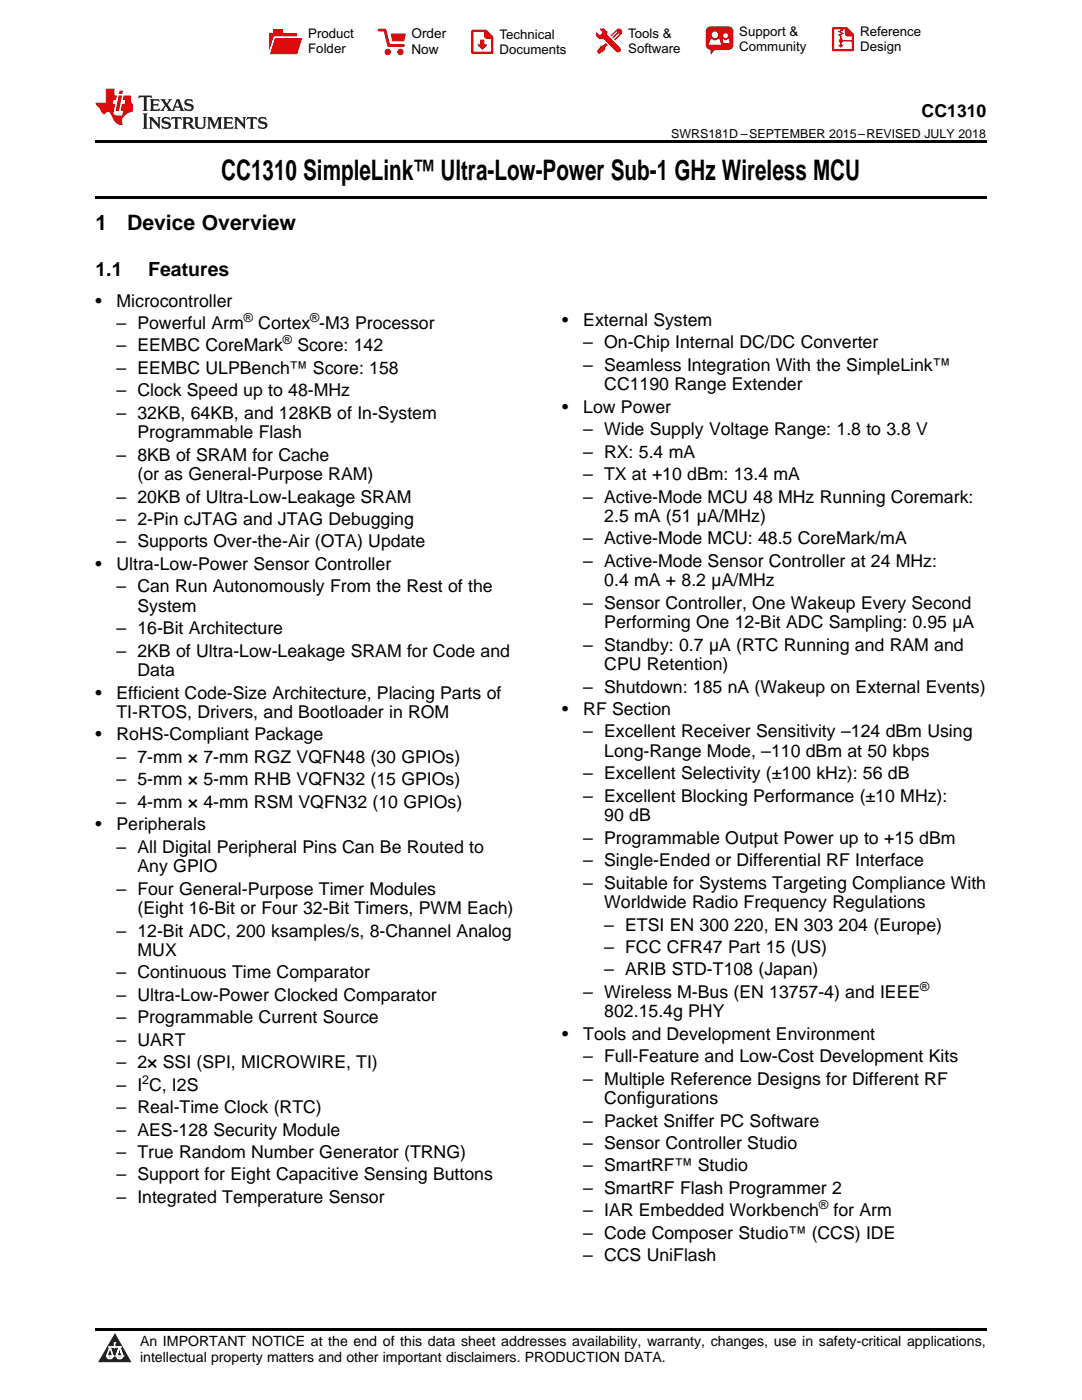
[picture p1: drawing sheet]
<svg xmlns="http://www.w3.org/2000/svg" width="216mm" height="279mm" viewBox="0 0 216 279" stroke-linecap="round" stroke-linejoin="round" font-family="sans-serif">
<defs><g id="words">
<text font-size="5.6" x="44.1" y="36">CC1310 SimpleLink™ Ultra-Low-Power Sub-1 GHz Wireless MCU</text>
<g font-size="4.2">
<text x="19" y="45.9">1</text>
<text x="25.4" y="45.9">Device Overview</text>
</g>
<g font-size="3.9">
<text x="19" y="55.1">1.1</text>
<text x="29.6" y="55.1">Features</text>
</g>
<g font-size="3.5">
<text x="183.9" y="23.3">CC1310</text>
<text x="19" y="61.2">•</text>
<text x="23.2" y="61.2">Microcontroller</text>
<text x="23.2" y="65.7">– Powerful Arm</text>
<text x="51.5" y="65.7">Cortex -M3 Processor</text>
<text x="112.2" y="65.1">•</text>
<text x="116.4" y="65.1">External System</text>
<text x="23.2" y="70.1">– EEMBC CoreMark</text>
<text x="59.3" y="70.1">Score: 142</text>
<text x="116.4" y="69.5">– On-Chip Internal DC/DC Converter</text>
<text x="23.2" y="74.6">– EEMBC ULPBench™ Score: 158</text>
<text x="116.4" y="74">– Seamless Integration With the SimpleLink™</text>
<text x="120.6" y="77.9">CC1190 Range Extender</text>
<text x="23.2" y="79.1">– Clock Speed up to 48-MHz</text>
<text x="23.2" y="83.6">– 32KB, 64KB, and 128KB of In-System</text>
<text x="112.2" y="82.4">•</text>
<text x="116.4" y="82.4">Low Power</text>
<text x="27.4" y="87.5">Programmable Flash</text>
<text x="116.4" y="86.9">– Wide Supply Voltage Range: 1.8 to 3.8 V</text>
<text x="23.2" y="91.9">– 8KB of SRAM for Cache</text>
<text x="27.4" y="95.8">(or as General-Purpose RAM)</text>
<text x="116.4" y="91.3">– RX: 5.4 mA</text>
<text x="116.4" y="95.8">– TX at +10 dBm: 13.4 mA</text>
<text x="23.2" y="100.3">– 20KB of Ultra-Low-Leakage SRAM</text>
<text x="116.4" y="100.3">– Active-Mode MCU 48 MHz Running Coremark:</text>
<text x="23.2" y="104.8">– 2-Pin cJTAG and JTAG Debugging</text>
<text x="120.6" y="104.2">2.5 mA (51 µA/MHz)</text>
<text x="19" y="113.7">•</text>
<text x="23.2" y="109.3">– Supports Over-the-Air (OTA) Update</text>
<text x="23.2" y="113.7">Ultra-Low-Power Sensor Controller</text>
<text x="116.4" y="108.7">– Active-Mode MCU: 48.5 CoreMark/mA</text>
<text x="116.4" y="113.1">– Active-Mode Sensor Controller at 24 MHz:</text>
<text x="23.2" y="118.2">– Can Run Autonomously From the Rest of the</text>
<text x="120.6" y="117">0.4 mA + 8.2 µA/MHz</text>
<text x="27.4" y="122.1">System</text>
<text x="116.4" y="121.5">– Sensor Controller, One Wakeup Every Second</text>
<text x="120.6" y="125.4">Performing One 12-Bit ADC Sampling: 0.95 µA</text>
<text x="23.2" y="126.6">– 16-Bit Architecture</text>
<text x="23.2" y="131.1">– 2KB of Ultra-Low-Leakage SRAM for Code and</text>
<text x="116.4" y="129.9">– Standby: 0.7 µA (RTC Running and RAM and</text>
<text x="27.4" y="134.9">Data</text>
<text x="120.6" y="133.7">CPU Retention)</text>
<text x="19" y="139.4">•</text>
<text x="23.2" y="139.4">Efficient Code-Size Architecture, Placing Parts of</text>
<text x="23.2" y="143.3">TI-RTOS, Drivers, and Bootloader in ROM</text>
<text x="112.2" y="142.7">•</text>
<text x="116.4" y="138.2">– Shutdown: 185 nA (Wakeup on External Events)</text>
<text x="116.4" y="142.7">RF Section</text>
<text x="19" y="147.8">•</text>
<text x="23.2" y="147.8">RoHS-Compliant Package</text>
<text x="116.4" y="147.2">– Excellent Receiver Sensitivity –124 dBm Using</text>
<text x="23.2" y="152.3">– 7-mm × 7-mm RGZ VQFN48 (30 GPIOs)</text>
<text x="116.4" y="155.5">– Excellent Selectivity (±100 kHz): 56 dB</text>
<text x="120.6" y="151.1">Long-Range Mode, –110 dBm at 50 kbps</text>
<text x="23.2" y="156.7">– 5-mm × 5-mm RHB VQFN32 (15 GPIOs)</text>
<text x="23.2" y="161.2">– 4-mm × 4-mm RSM VQFN32 (10 GPIOs)</text>
<text x="116.4" y="160">– Excellent Blocking Performance (±10 MHz):</text>
<text x="19" y="165.7">•</text>
<text x="23.2" y="165.7">Peripherals</text>
<text x="120.6" y="163.9">90 dB</text>
<text x="23.2" y="170.2">– All Digital Peripheral Pins Can Be Routed to</text>
<text x="116.4" y="168.4">– Programmable Output Power up to +15 dBm</text>
<text x="116.4" y="172.9">– Single-Ended or Differential RF Interface</text>
<text x="23.2" y="178.5">– Four General-Purpose Timer Modules</text>
<text x="27.4" y="174.1">Any GPIO</text>
<text x="116.4" y="177.3">– Suitable for Systems Targeting Compliance With</text>
<text x="27.4" y="182.4">(Eight 16-Bit or Four 32-Bit Timers, PWM Each)</text>
<text x="120.6" y="181.2">Worldwide Radio Frequency Regulations</text>
<text x="120.6" y="185.7">– ETSI EN 300</text>
<text x="146.5" y="185.7">220, EN 303</text>
<text x="167.3" y="185.7">204 (Europe)</text>
<text x="23.2" y="186.9">– 12-Bit ADC, 200 ksamples/s, 8-Channel Analog</text>
<text x="27.4" y="190.8">MUX</text>
<text x="120.6" y="190.2">– FCC CFR47 Part 15 (US)</text>
<text x="23.2" y="195.3">– Continuous Time Comparator</text>
<text x="120.6" y="194.7">– ARIB STD-T108 (Japan)</text>
<text x="23.2" y="199.7">– Ultra-Low-Power Clocked Comparator</text>
<text x="116.4" y="199.1">– Wireless M-Bus (EN 13757-4) and IEEE</text>
<text x="120.6" y="203">802.15.4g PHY</text>
<text x="23.2" y="204.2">– Programmable Current Source</text>
<text x="23.2" y="208.7">– UART</text>
<text x="112.2" y="207.5">•</text>
<text x="116.4" y="207.5">Tools and Development Environment</text>
<text x="23.2" y="213.2">– 2× SSI (SPI, MICROWIRE, TI)</text>
<text x="116.4" y="212">– Full-Feature and Low-Cost Development Kits</text>
<text x="23.2" y="217.7">– I C, I2S</text>
<text x="116.4" y="216.5">– Multiple Reference Designs for Different RF</text>
<text x="120.6" y="220.3">Configurations</text>
<text x="23.2" y="222.1">– Real-Time Clock (RTC)</text>
<text x="23.2" y="226.6">– AES-128 Security Module</text>
<text x="116.4" y="224.8">– Packet Sniffer PC Software</text>
<text x="23.2" y="231.1">– True Random Number Generator (TRNG)</text>
<text x="116.4" y="229.3">– Sensor Controller Studio</text>
<text x="116.4" y="233.8">– SmartRF™ Studio</text>
<text x="23.2" y="235.6">– Support for Eight Capacitive Sensing Buttons</text>
<text x="116.4" y="238.3">– SmartRF Flash Programmer 2</text>
<text x="23.2" y="240.1">– Integrated Temperature Sensor</text>
<text x="116.4" y="242.7">– IAR Embedded Workbench</text>
<text x="166.3" y="242.7">for Arm</text>
<text x="116.4" y="247.2">– Code Composer Studio™ (CCS) IDE</text>
<text x="116.4" y="251.7">– CCS UniFlash</text>
</g>
<g font-size="2.8">
<text x="27.9" y="268.6">An IMPORTANT NOTICE at the end of this data sheet addresses availability, warranty, changes, use in safety-critical applications,</text>
<text x="27.9" y="271.8">intellectual property matters and other important disclaimers. PRODUCTION DATA.</text>
</g>
<g font-size="2.7">
<text x="82.1" y="7.7">Order</text>
<text x="82.1" y="10.7">Now</text>
</g>
<g font-size="2.6">
<text x="61.5" y="7.6">Product</text>
<text x="61.5" y="10.6">Folder</text>
<text x="99.7" y="7.8">Technical</text>
<text x="99.7" y="10.8">Documents</text>
<text x="125.3" y="7.6">Tools &amp;</text>
<text x="125.3" y="10.6">Software</text>
<text x="147.5" y="7.2">Support &amp;</text>
<text x="147.5" y="10.2">Community</text>
<text x="171.6" y="7.3">Reference</text>
<text x="171.6" y="10.2">Design</text>
</g>
<g font-size="2.5">
<text x="133.9" y="27.4">SWRS181D –SEPTEMBER 2015–REVISED JULY 2018</text>
<text x="48.6" y="64.2">®</text>
<text x="61.9" y="64.2">®</text>
<text x="56.4" y="68.7">®</text>
<text x="183.6" y="197.7">®</text>
<text x="28.4" y="216.3">2</text>
<text x="163.4" y="241.3">®</text>
</g>
</g></defs>
<path d="M22.9 266l3.3 5.9h-6.6z" fill="#231f20"/>
<path d="M21.3 270.6h1.2l-.3 .5h-.3a.53 .53 0 0 1-.6-.5z" fill-rule="evenodd" fill="#fff"/>
<path d="M21.3 270.6h1.2l-.3 .5h-.3a.53 .53 0 0 1-.6-.5z" fill="none" stroke="#231f20" stroke-width=".33"/>
<path d="M21.3 270.6l1.2 .1-.3 .4h-.5z" fill="none" stroke="#fff" stroke-width=".33"/>
<path d="M22.9 268.9h.1" fill="none" stroke="#fff" stroke-width=".33"/>
<path d="M22.9 268v.9z" fill="#fff"/>
<path d="M22.9 268v.9z" fill="none" stroke="#fff" stroke-width=".33"/>
<circle cx="22.9" cy="268" r=".16" fill="#fff"/>
<path d="M21.8 268.8h.1" fill="none" stroke="#fff" stroke-width=".33"/>
<path d="M21.8 268.8h2.2z" fill="#fff"/>
<path d="M21.8 268.8h2.2z" fill="none" stroke="#fff" stroke-width=".33"/>
<circle cx="24" cy="268.8" r=".16" fill="#fff"/>
<path d="M23.2 270.6h.1" fill="none" stroke="#fff" stroke-width=".33"/>
<path d="M23.8 268.8l-.6 1.8z" fill="#fff"/>
<path d="M23.8 268.8l-.6 1.8z" fill="none" stroke="#fff" stroke-width=".33"/>
<path d="M23.8 268.8l.7 1.8z" fill="#fff"/>
<path d="M23.8 268.8l.7 1.8z" fill="none" stroke="#fff" stroke-width=".33"/>
<path d="M24.4 270.6h.1" fill="none" stroke="#fff" stroke-width=".33"/>
<circle cx="21.3" cy="270.6" r=".16" fill="#fff"/>
<path d="M22 268.8l-.7 1.8z" fill="#fff"/>
<path d="M22 268.8l-.7 1.8z" fill="none" stroke="#fff" stroke-width=".33"/>
<path d="M22 268.8l.5 1.8z" fill="#fff"/>
<path d="M22 268.8l.5 1.8z" fill="none" stroke="#fff" stroke-width=".33"/>
<circle cx="22.5" cy="270.6" r=".16" fill="#fff"/>
<path d="M23.3 270.6h1.2a.63 .63 0 0 1-.6 .5 .63 .63 0 0 1-.6-.5z" fill-rule="evenodd" fill="#fff"/>
<path d="M23.3 270.6h1.2a.63 .63 0 0 1-.6 .5 .63 .63 0 0 1-.6-.5z" fill="none" stroke="#231f20" stroke-width=".33"/>
<path d="M23.3 270.6h1.2l-.4 .5h-.5z" fill="none" stroke="#fff" stroke-width=".33"/>
<path d="M23.2 270.6h.1" fill="none" stroke="#fff" stroke-width=".33"/>
<circle cx="24.5" cy="270.6" r=".16" fill="#fff"/>
<path d="M19 39.1h177.8v.5h-177.8zM19 28h177.8v.5h-177.8zM19 265.1h177.8v.5h-177.8z" fill="#000"/>
<path d="M27.7 19.1l-.1 .6 .6-.3h.5v.2v2.2l-.2 .3h1l-.2-.3v-2.2v-.2h.5l.6 .3-.2-.6zM29.9 19.8l.2 .4v1.6l-.2 .3h1.9l.1-.6a1.09 1.09 0 0 1-1.3 .2v-.7h.6l.4 .2v-.6l-.2 .2h-.8v-.6l.2-.1a1.01 1.01 0 0 1 1 .3l-.1-.6zM32 19.8l.9 1.2-1 1.1h.9l-.2-.2 .5-.7 .5 .7-.3 .2h1.7l-.2-.2 .1-.4h1l.1 .4-.2 .2h1l-.3-.3-.7-2h-.5l-1 2.2-.8-1.1 .9-1.1h-.9l.2 .2-.4 .7-.4-.7 .2-.2zM35.4 20.2l.4 1h-.8zM37 19.9a.66 .66 0 0 0-.2 .8 .66 .66 0 0 0 .6 .4l.7 .2 .1 .2a.8 .8 0 0 1-.7 .4 .8 .8 0 0 1-.7-.5l.1 .7 .2-.1a.94 .94 0 0 0 1.1 .1 .94 .94 0 0 0 .4-.9 1.48 1.48 0 0 0-1.3-.6v-.4a1.1 1.1 0 0 1 1.2 .2l-.2-.6-.2 .1-.5-.1zM28.5 22.6l.2 .4v2.3l-.2 .4h1l-.2-.4v-2.3l.2-.4zM29.7 23.4l.2 .3v1.6l-.2 .4h.8l-.3-.4 .1-1.3 1.6 1.7v-2l.2-.3h-.7l.2 .2v1.1l-1.2-1.3zM32.5 23.5a.66 .66 0 0 0-.2 .7 .66 .66 0 0 0 .6 .5l.6 .1 .2 .3a.8 .8 0 0 1-.8 .4 .8 .8 0 0 1-.7-.5l.2 .7 .2-.1a.94 .94 0 0 0 1 .1 .94 .94 0 0 0 .5-1 1.47 1.47 0 0 0-1.3-.6l-.1-.3a1.1 1.1 0 0 1 1.3 .2l-.2-.6-.2 .1-.5-.2zM34.3 23.4l-.2 .6a.64 .64 0 0 1 .8-.3v1.6l-.2 .4h1l-.3-.4 .1-1.6a.66 .66 0 0 1 .8 .3l-.2-.6zM36.3 23.4l.3 .3v1.6l-.3 .4h1l-.2-.2v-.8l.5 .1 .1 .1a.8 .8 0 0 0 1.2 .7l-1-1a.62 .62 0 0 0 .6-.6 .62 .62 0 0 0-.6-.6zM37.1 23.7h.1a.48 .48 0 0 1 .6 0 .48 .48 0 0 1 .1 .6l-.2 .1-.6 .1zM38.7 23.4l.2 .2a2.29 2.29 0 0 0 .4 2 1.05 1.05 0 0 0 1.7-.7v-1.3l.2-.2h-.8l.2 .3v1.2a.61 .61 0 0 1-.6 .6 .61 .61 0 0 1-.6-.6v-1.2l.3-.3zM41.3 23.4l.3 .3v1.6l-.3 .4h.8l-.2-.4v-1.4l.8 1.8 .9-1.8v1.4l-.2 .4h.9l-.2-.4v-1.6l.2-.3h-.8l-.7 1.5-.6-1.5zM44.5 23.4l.2 .3v1.6l-.2 .4h1.9l.2-.6a1.1 1.1 0 0 1-1.4 .2v-.7h.6l.4 .2v-.7l-.2 .2h-.8v-.5l.2-.2a1.02 1.02 0 0 1 1.1 .3l-.2-.5zM46.7 23.4l.2 .3v1.6l-.2 .4h.8l-.3-.4 .1-1.3 1.6 1.7v-2l.2-.3h-.7l.2 .2v1.1l-1.2-1.3zM49.3 23.4l-.1 .6a.64 .64 0 0 1 .8-.3v1.6l-.3 .4h1l-.2-.4v-1.6a.66 .66 0 0 1 .8 .3l-.1-.6zM51.7 23.5a.66 .66 0 0 0-.2 .7 .66 .66 0 0 0 .7 .5l.6 .1 .1 .3a.8 .8 0 0 1-.7 .4 .8 .8 0 0 1-.7-.5l.1 .7 .2-.1a.94 .94 0 0 0 1.1 .1 .94 .94 0 0 0 .4-1 1.48 1.48 0 0 0-1.2-.6l-.1-.3a1.1 1.1 0 0 1 1.2 .2l-.2-.6-.1 .1-.6-.2z" fill="#231f20"/>
<path d="M21.1 17.7v2.8h-2v.3l.9 1a.96 .96 0 0 0 1 .9 .59 .59 0 0 1 .5-.3 .59 .59 0 0 1 .5 .3l.4 .8a1.61 1.61 0 0 0 2.1 1.3 1.63 1.63 0 0 1 1.1-2.2l.9-.4v-1.5a1.6 1.6 0 0 1-.4-1.6h-1.4l-.2 .9h.5l-.2 .8h-.5l-.2 1v.3h.5l-.2 .9h-.7a.74 .74 0 0 1-1-.6l.3-1.6h-.5l.2-.8h.5l.1-.9h-.4v-1.4zM23.7 19.1l-.7 3h.8l.6-3zM23.8 18.1l-.1 .7h.7l.2-.7z" fill="#ee1d23"/>
<g fill="#d60000">
<path d="M54.5 5.8h2v.8h2.7v4.2h-5.5v-4.2h.8z" fill-rule="evenodd"/>
<path d="M54.8 7.5h5.6l-1.1 3.3h-5.6z" fill-rule="evenodd"/>
</g>
<path d="M54.7 7.4h5.7l-.1 .1h-5.5l-1.1 3.3z" fill-rule="evenodd" fill="#fff"/>
<path d="M54.7 7.4h5.7l-.1 .1h-5.5l-1.1 3.3z" fill="none" stroke="#fff" stroke-width=".2"/>
<path d="M75.6 6h1.2l.7 3.1h3" fill="none" stroke="#d60000" stroke-width=".56"/>
<g fill="#d60000">
<path d="M77.9 6.7h3.1l-.4 1.5h-2.3z" fill-rule="evenodd"/>
<circle cx="77.4" cy="10.4" r=".64"/>
<circle cx="79.9" cy="10.4" r=".64"/>
</g>
<path d="M94.3 6.2h2.7l1.2 1.2v3.1h-3.9z" fill="none" stroke="#d60000" stroke-width=".44"/>
<g fill="#d60000">
<path d="M95.8 7.9h.8v1h.6l-1 1.1-.9-1v-.1h.5z" fill-rule="evenodd"/>
<path d="M96.6 6.2h.4l1.2 1.2v.4h-1.2l-.4-.4z" fill-rule="evenodd"/>
<path d="M119.7 5.7h.8l.6 .6 .1 .7 2.5 2.5-.7 .8-2.4-2.3-1.1-.2-.5-.6v-.8l.7 .6 .5-.4v-.2l-.5-.5z" fill-rule="evenodd"/>
<path d="M119.9 9.1h.5l.5-.5 .4 .4-.5 .5-.1 .4-1.2 .9-.4-.5z" fill-rule="evenodd"/>
<path d="M123 5.9a.67 .67 0 0 1 1 0 .67 .67 0 0 1 0 .9z" fill-rule="evenodd"/>
<path d="M123 5.9l1 .9-1.2 1.2h-.2v-.2l.9-.9 .1-.2h-.2l-1 1h-.2v-.2l1-1v-.2h-.2l-1 1h-.2v-.2z" fill-rule="evenodd"/>
<circle cx="123.3" cy="9.9" r=".54"/>
</g>
<path d="M121.1 6.3l-.1 .7" fill="none" stroke="#d60000" stroke-width=".2"/>
<g fill="#d60000">
<path d="M141.1 5.5l.7-.2h3.6a.95 .95 0 0 1 .9 .9v2.8a.95 .95 0 0 1-.9 .9h-3.6a.95 .95 0 0 1-1-.9v-2.8z" fill-rule="evenodd"/>
<path d="M141.8 9.9h.9l-.8 .9h-.1z" fill-rule="evenodd"/>
</g>
<g fill="#fff">
<path d="M144.3 8.6h1.3z"/>
<path d="M141.9 7.8h.2l.2 .2h.7l.2-.2h.3l.4 1.1h-2.5z" fill-rule="evenodd"/>
<path d="M144.2 7.8h.2l.2 .2h.5l.1-.2h.2l.2 .8h-1.3z" fill-rule="evenodd"/>
<circle cx="142.6" cy="6.9" r=".65"/>
<circle cx="144.8" cy="7.1" r=".48"/>
</g>
<path d="M166.2 5.6h2.8l1.2 1.3v3.1h-4z" fill="none" stroke="#d60000" stroke-width=".44"/>
<path d="M167.8 7.3v1.8M167.8 8.1h2.3" fill="none" stroke="#d60000" stroke-width=".3"/>
<g fill="#d60000">
<path d="M168.6 5.6h.4l1.2 1.3v.4h-1.1l-.5-.6z" fill-rule="evenodd"/>
<circle cx="167.8" cy="8.1" r=".42"/>
<circle cx="169.1" cy="6.7" r=".55"/>
</g>
<g fill="#d60000">
<path d="M167.2 9h1.2l-.6 .5z"/>
<path d="M167.5 5.8h.6l.3 .2-.6 .3 .6 .4-.7 .3 .2 .3h-.2l-.5-.3 .6-.3-.6-.4 .6-.3z"/>
</g>
<use href="#words"/>
</svg>
